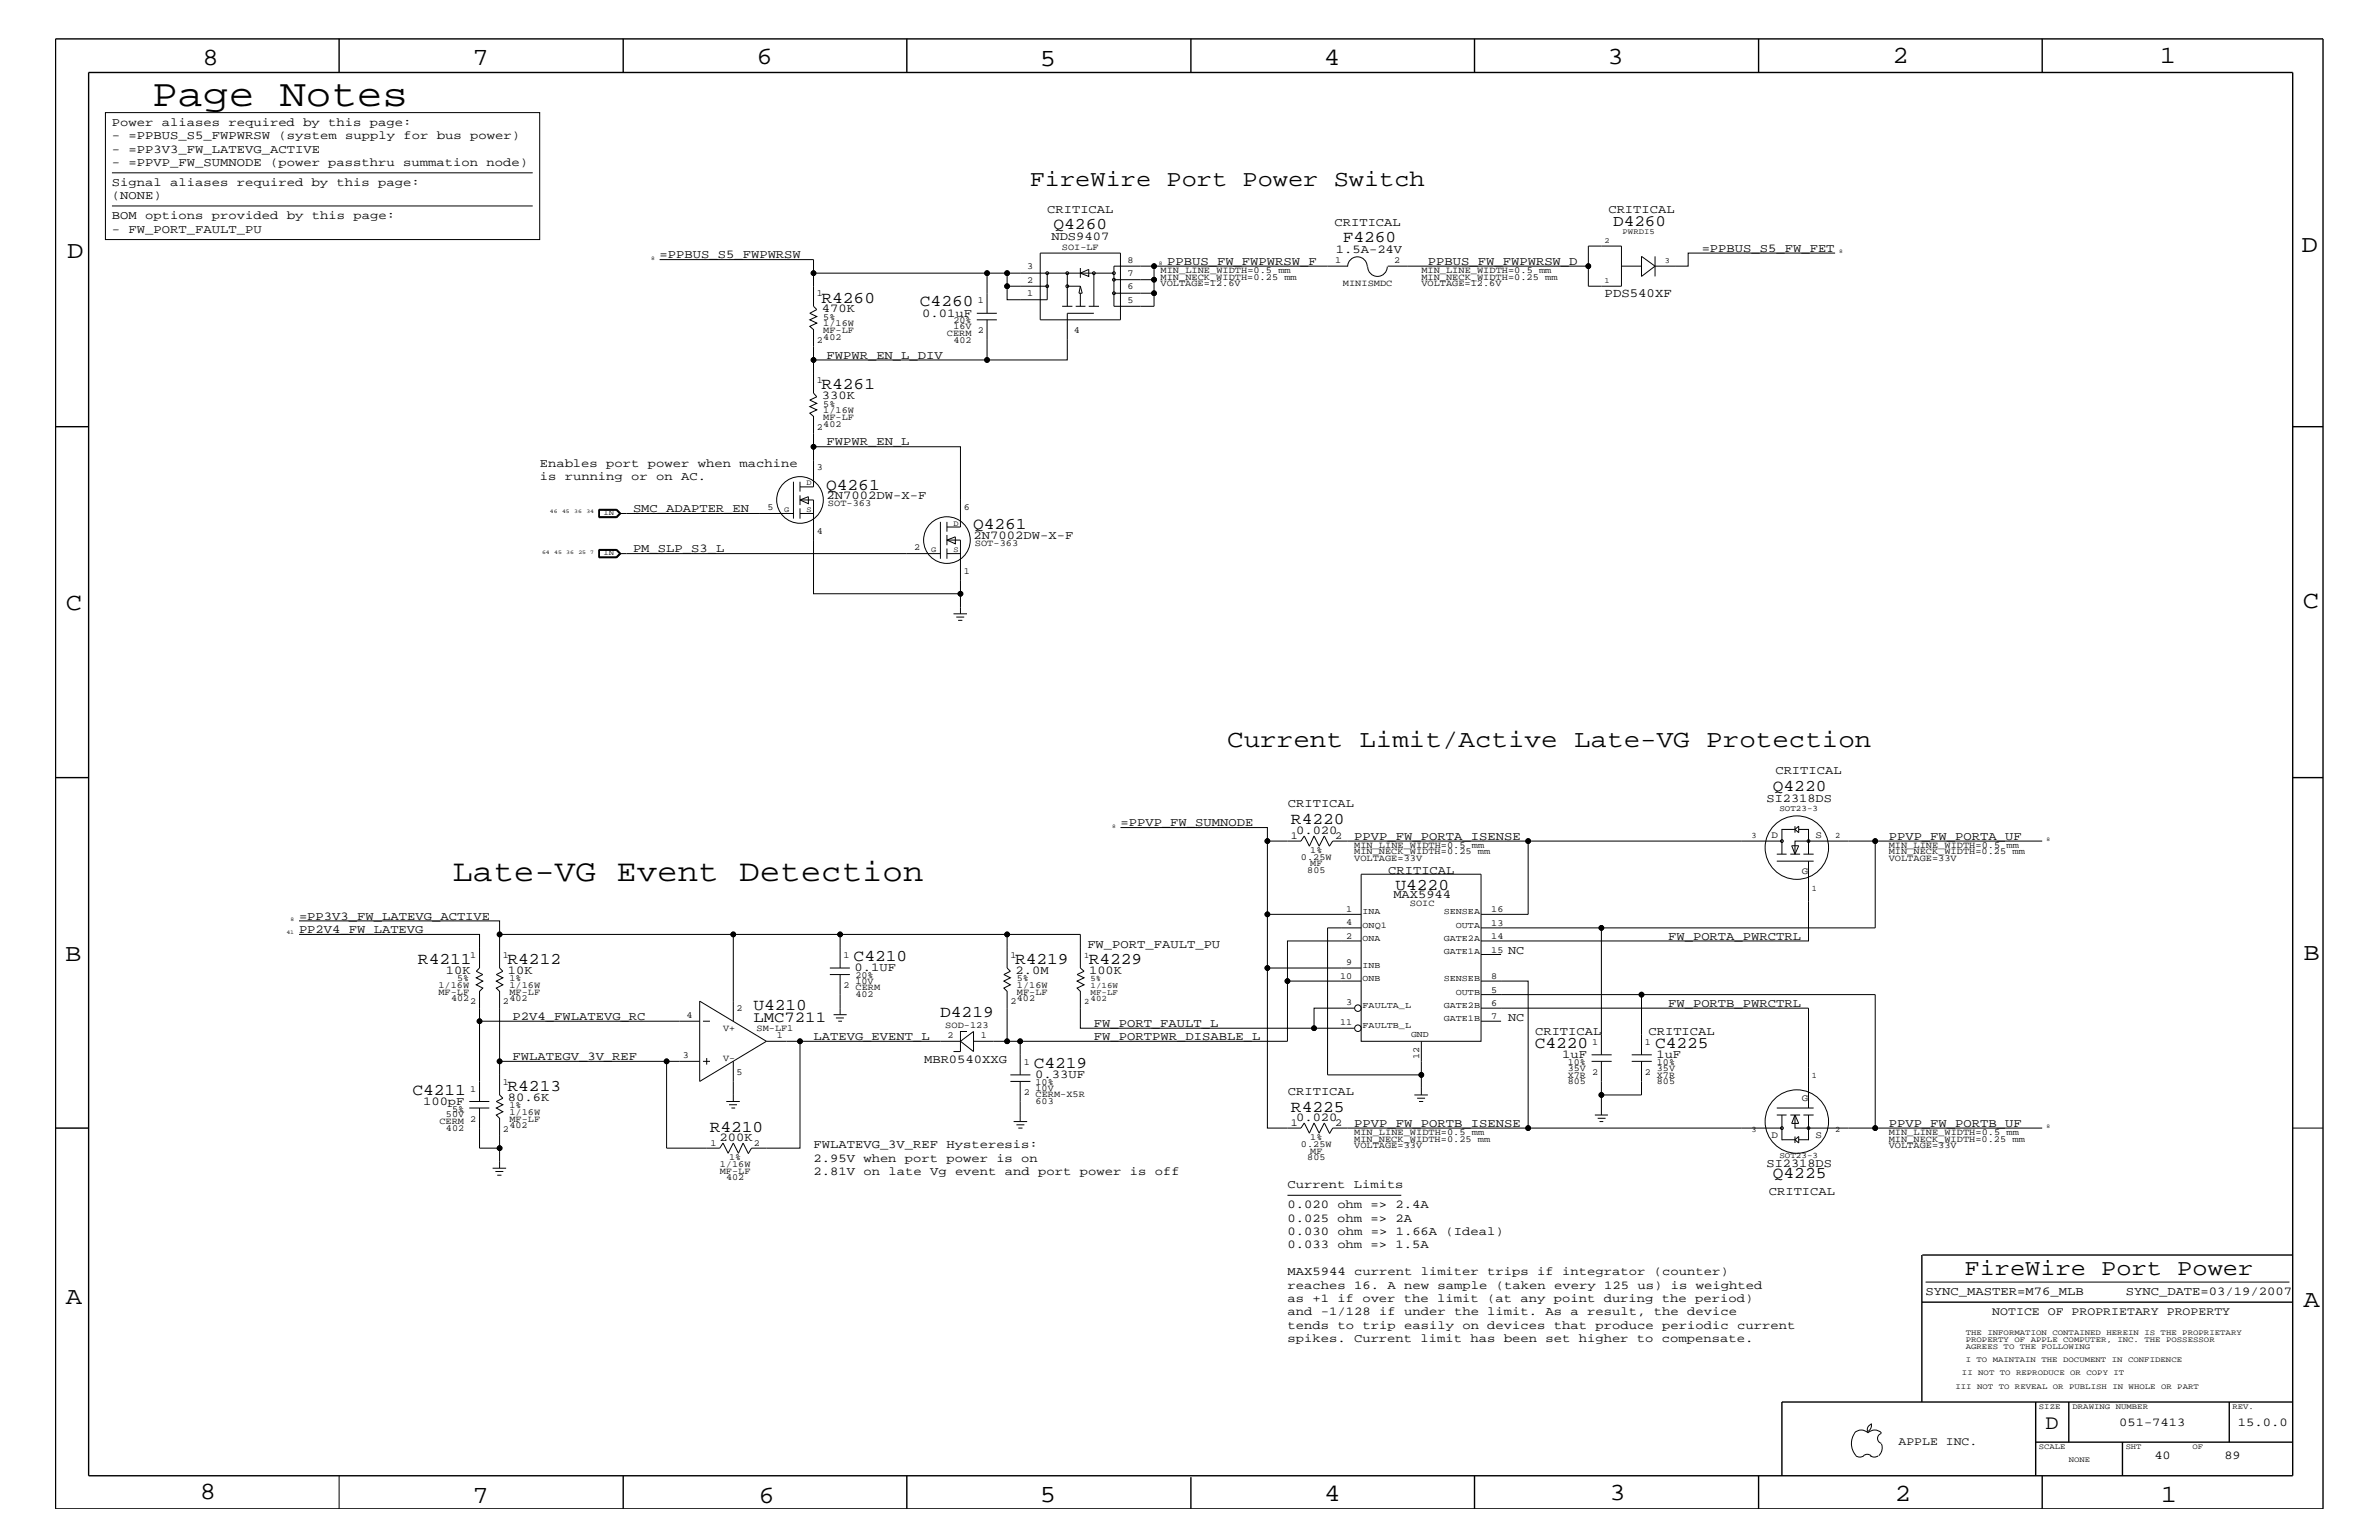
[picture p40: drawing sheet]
<svg xmlns="http://www.w3.org/2000/svg" width="432mm" height="279mm" viewBox="0 0 432 279" stroke-linecap="round" stroke-linejoin="round" font-family="sans-serif">
<defs><g id="words">
<text font-size="7" x="27.6" y="19.2">Page Notes</text>
<text font-size="5.6" x="82.1" y="159.9">Late-VG Event Detection</text>
<g font-size="4.5">
<text x="36.7" y="11.7">8</text>
<text x="85.8" y="11.7">7</text>
<text x="137.3" y="11.5">6</text>
<text x="240.3" y="11.7">4</text>
<text x="291.8" y="11.5">3</text>
<text x="343.5" y="11.5">2</text>
<text x="392" y="11.5">1</text>
<text x="188.7" y="12.1">5</text>
<text x="12.2" y="46.8">D</text>
<text x="417.7" y="45.7">D</text>
<text x="11.9" y="110.6">C</text>
<text x="418" y="110.3">C</text>
<text x="222.8" y="135.6">Current Limit/Active Late-VG Protection</text>
<text x="11.9" y="174.3">B</text>
<text x="418.1" y="174.2">B</text>
<text x="11.9" y="236.7">A</text>
<text x="418.1" y="237.1">A</text>
<text x="36.2" y="271.9">8</text>
<text x="85.8" y="272.7">7</text>
<text x="137.7" y="272.7">6</text>
<text x="188.7" y="272.5">5</text>
<text x="240.4" y="272.3">4</text>
<text x="292.1" y="272.2">3</text>
<text x="343.9" y="272.3">2</text>
<text x="392.2" y="272.6">1</text>
</g>
<g font-size="4.1">
<text x="186.9" y="33.7">FireWire Port Power Switch</text>
<text x="356.6" y="231.3">FireWire Port Power</text>
</g>
<text font-size="3.7" x="371.3" y="259.3">D</text>
<g font-size="3">
<text x="191.2" y="41.5">Q4260</text>
<text x="243.7" y="44">F4260</text>
<text x="149.1" y="54.9">R4260</text>
<text x="167" y="55.6">C4260</text>
<text x="149.1" y="70.6">R4261</text>
<text x="149.9" y="88.8">Q4261</text>
<text x="176.6" y="96">Q4261</text>
<text x="321.8" y="143.5">Q4220</text>
<text x="234.3" y="149.5">R4220</text>
<text x="253.3" y="161.4">U4220</text>
<text x="75.9" y="174.9">R4211</text>
<text x="92.1" y="174.9">R4212</text>
<text x="154.9" y="174.4">C4210</text>
<text x="184.2" y="174.9">R4219</text>
<text x="197.6" y="174.9">R4229</text>
<text x="136.7" y="183.3">U4210</text>
<text x="170.6" y="184.6">D4219</text>
<text x="278.6" y="190.2">C4220</text>
<text x="300.4" y="190.2">C4225</text>
<text x="92.1" y="197.9">R4213</text>
<text x="187.6" y="193.7">C4219</text>
<text x="74.8" y="198.7">C4211</text>
<text x="234.3" y="201.7">R4225</text>
<text x="128.8" y="205.3">R4210</text>
<text x="321.8" y="213.8">Q4225</text>
</g>
<text font-size="2.9" x="292.8" y="40.9">D4260</text>
<text font-size="2.8" x="136.7" y="185.4">LMC7211</text>
<text font-size="2.3" x="291.3" y="53.9">PDS540XF</text>
<g font-size="2.2">
<text x="20.3" y="22.9">Power aliases required by this page:</text>
<text x="20.3" y="25.3">- =PPBUS_S5_FWPWRSW (system supply for bus power)</text>
<text x="20.3" y="27.7">- =PP3V3_FW_LATEVG_ACTIVE</text>
<text x="20.3" y="30.2">- =PPVP_FW_SUMNODE (power passthru summation node)</text>
<text x="20.3" y="33.7">Signal aliases required by this page:</text>
<text x="20.3" y="39.8">BOM options provided by this page:</text>
<text x="20.3" y="36.2">(NONE)</text>
<text x="190.1" y="38.6">CRITICAL</text>
<text x="242.2" y="41">CRITICAL</text>
<text x="291.9" y="38.6">CRITICAL</text>
<text x="20.3" y="42.3">- FW_PORT_FAULT_PU</text>
<text x="119.7" y="46.8">=PPBUS_S5_FWPWRSW</text>
<text x="190.8" y="43.5">NDS9407</text>
<text x="242.5" y="45.9">1.5A-24V</text>
<text x="308.9" y="45.7">=PPBUS_S5_FW_FET</text>
<text x="211.8" y="48">PPBUS_FW_FWPWRSW_F</text>
<text x="259.2" y="48">PPBUS_FW_FWPWRSW_D</text>
<text x="149.2" y="56.7">470K</text>
<text x="167.4" y="57.4">0.01uF</text>
<text x="150" y="65.1">FWPWR_EN_L_DIV</text>
<text x="149.2" y="72.4">330K</text>
<text x="150" y="80.8">FWPWR_EN_L</text>
<text x="98" y="87.1">is running or on AC.</text>
<text x="98" y="84.7">Enables port power when machine</text>
<text x="114.9" y="92.9">SMC_ADAPTER_EN</text>
<text x="150" y="90.5">2N7002DW-X-F</text>
<text x="114.9" y="100.2">PM_SLP_S3_L</text>
<text x="176.7" y="97.7">2N7002DW-X-F</text>
<text x="322.2" y="140.4">CRITICAL</text>
<text x="203.4" y="149.9">=PPVP_FW_SUMNODE</text>
<text x="233.8" y="146.5">CRITICAL</text>
<text x="320.6" y="145.6">SI2318DS</text>
<text x="235.2" y="151.2">0.020</text>
<text x="245.8" y="152.3">PPVP_FW_PORTA_ISENSE</text>
<text x="342.8" y="152.3">PPVP_FW_PORTA_UF</text>
<text x="252" y="158.6">CRITICAL</text>
<text x="54.3" y="166.9">=PP3V3_FW_LATEVG_ACTIVE</text>
<text x="252.9" y="163">MAX5944</text>
<text x="54.3" y="169.3">PP2V4_FW_LATEVG</text>
<text x="197.4" y="172">FW_PORT_FAULT_PU</text>
<text x="273.7" y="173.2">NC</text>
<text x="302.8" y="170.5">FW_PORTA_PWRCTRL</text>
<text x="80.9" y="176.7">10K</text>
<text x="92.2" y="176.7">10K</text>
<text x="155.1" y="176.2">0.1UF</text>
<text x="184.3" y="176.7">2.0M</text>
<text x="197.7" y="176.7">100K</text>
<text x="93" y="185">P2V4_FWLATEVG_RC</text>
<text x="273.7" y="185.3">NC</text>
<text x="302.8" y="182.7">FW_PORTB_PWRCTRL</text>
<text x="147.7" y="188.7">LATEVG_EVENT_L</text>
<text x="198.5" y="188.7">FW_PORTPWR_DISABLE_L</text>
<text x="198.5" y="186.3">FW_PORT_FAULT_L</text>
<text x="278.6" y="187.7">CRITICAL</text>
<text x="283.5" y="192">1uF</text>
<text x="299.2" y="187.7">CRITICAL</text>
<text x="300.7" y="192">1uF</text>
<text x="93" y="192.3">FWLATEGV_3V_REF</text>
<text x="167.7" y="192.9">MBR0540XXG</text>
<text x="187.9" y="195.6">0.33UF</text>
<text x="76.8" y="200.4">100pF</text>
<text x="92.2" y="199.8">80.6K</text>
<text x="233.8" y="198.7">CRITICAL</text>
<text x="235.2" y="203.4">0.020</text>
<text x="130.6" y="207">200K</text>
<text x="147.7" y="208.3">FWLATEVG_3V_REF Hysteresis:</text>
<text x="245.8" y="204.4">PPVP_FW_PORTB_ISENSE</text>
<text x="342.8" y="204.4">PPVP_FW_PORTB_UF</text>
<text x="147.7" y="213.2">2.81V on late Vg event and port power is off</text>
<text x="147.7" y="210.8">2.95V when port power is on</text>
<text x="233.7" y="215.6">Current Limits</text>
<text x="320.6" y="211.7">SI2318DS</text>
<text x="233.7" y="221.7">0.025 ohm =&gt; 2A</text>
<text x="233.7" y="219.2">0.020 ohm =&gt; 2.4A</text>
<text x="321.1" y="216.9">CRITICAL</text>
<text x="233.7" y="224.1">0.030 ohm =&gt; 1.66A (Ideal)</text>
<text x="233.7" y="226.5">0.033 ohm =&gt; 1.5A</text>
<text x="233.7" y="233.8">reaches 16. A new sample (taken every 125 us) is weighted</text>
<text x="233.7" y="231.3">MAX5944 current limiter trips if integrator (counter)</text>
<text x="233.7" y="238.6">and -1/128 if under the limit. As a result, the device</text>
<text x="233.7" y="236.2">as +1 if over the limit (at any point during the period)</text>
<text x="349.5" y="235">SYNC_MASTER=M76_MLB</text>
<text x="385.8" y="235">SYNC_DATE=03/19/2007</text>
<text x="233.7" y="243.5">spikes. Current limit has been set higher to compensate.</text>
<text x="233.7" y="241.1">tends to trip easily on devices that produce periodic current</text>
<text x="384.6" y="258.7">051-7413</text>
<text x="406.2" y="258.7">15.0.0</text>
<text x="391" y="264.7">40</text>
<text x="403.7" y="264.7">89</text>
</g>
<g font-size="2.1">
<text x="361.6" y="238.6">NOTICE OF PROPRIETARY PROPERTY</text>
<text x="344.6" y="262.2">APPLE INC.</text>
</g>
<g font-size="1.9">
<text x="234.3" y="152.2">1</text>
<text x="242.3" y="152.2">2</text>
<text x="234.3" y="204.3">1</text>
<text x="242.3" y="204.3">2</text>
</g>
<g font-size="1.8">
<text x="321.6" y="152">D</text>
<text x="329.5" y="152">S</text>
<text x="327.1" y="158.6">G</text>
<text x="327.1" y="199.8">G</text>
<text x="321.6" y="206.5">D</text>
<text x="329.5" y="206.5">S</text>
</g>
<g font-size="1.7">
<text x="192.7" y="45.3">SOI-LF</text>
<text x="204.6" y="47.7">8</text>
<text x="242.3" y="47.7">1</text>
<text x="253.1" y="47.7">2</text>
<text x="148.3" y="53.8">1</text>
<text x="186.4" y="53.8">1</text>
<text x="186.4" y="51.3">2</text>
<text x="186.4" y="48.9">3</text>
<text x="204.6" y="52.5">6</text>
<text x="204.6" y="50.2">7</text>
<text x="210.7" y="49.6">MIN_LINE_WIDTH=0.5 mm</text>
<text x="210.7" y="50.7">MIN_NECK_WIDTH=0.25 mm</text>
<text x="210.7" y="51.9">VOLTAGE=12.6V</text>
<text x="243.8" y="51.9">MINISMDC</text>
<text x="258" y="50.7">MIN_NECK_WIDTH=0.25 mm</text>
<text x="258" y="51.9">VOLTAGE=12.6V</text>
<text x="258" y="49.6">MIN_LINE_WIDTH=0.5 mm</text>
<text x="149.4" y="59.2">1/16W</text>
<text x="149.4" y="58">5%</text>
<text x="173.1" y="59.7">16V</text>
<text x="173.1" y="58.6">20%</text>
<text x="177.5" y="55">1</text>
<text x="204.6" y="55">5</text>
<text x="148.3" y="62.3">2</text>
<text x="149.4" y="61.7">402</text>
<text x="149.4" y="60.4">MF-LF</text>
<text x="171.9" y="60.9">CERM</text>
<text x="173.1" y="62.2">402</text>
<text x="177.5" y="60.4">2</text>
<text x="194.9" y="60.4">4</text>
<text x="148.3" y="69.5">1</text>
<text x="149.4" y="77.4">402</text>
<text x="149.4" y="75">1/16W</text>
<text x="149.4" y="76.2">MF-LF</text>
<text x="149.4" y="73.8">5%</text>
<text x="148.3" y="78">2</text>
<text x="148.3" y="85.3">3</text>
<text x="139.3" y="92.6">5</text>
<text x="150.3" y="91.8">SOT-363</text>
<text x="174.9" y="92.6">6</text>
<text x="148.3" y="96.8">4</text>
<text x="165.9" y="99.9">2</text>
<text x="177" y="99.1">SOT-363</text>
<text x="174.9" y="104.1">1</text>
<text x="236.1" y="156">0.25W</text>
<text x="237.8" y="154.7">1%</text>
<text x="245.8" y="153.8">MIN_LINE_WIDTH=0.5 mm</text>
<text x="245.8" y="155">MIN_NECK_WIDTH=0.25 mm</text>
<text x="342.8" y="153.8">MIN_LINE_WIDTH=0.5 mm</text>
<text x="342.8" y="155">MIN_NECK_WIDTH=0.25 mm</text>
<text x="237.3" y="158.4">805</text>
<text x="237.8" y="157.2">MF</text>
<text x="245.8" y="156.2">VOLTAGE=33V</text>
<text x="342.8" y="156.2">VOLTAGE=33V</text>
<text x="244.3" y="165.4">1</text>
<text x="244.3" y="167.8">4</text>
<text x="255.9" y="164.4">SOIC</text>
<text x="270.7" y="165.6">16</text>
<text x="85.3" y="173.8">1</text>
<text x="91.3" y="173.8">1</text>
<text x="153.1" y="173.8">1</text>
<text x="183.4" y="173.8">1</text>
<text x="244.3" y="170.3">2</text>
<text x="270.7" y="172.8">15</text>
<text x="270.7" y="170.4">14</text>
<text x="270.7" y="168">13</text>
<text x="79.6" y="179.3">1/16W</text>
<text x="83" y="178">5%</text>
<text x="92.5" y="179.3">1/16W</text>
<text x="92.5" y="178">1%</text>
<text x="153.1" y="179.3">2 CERM</text>
<text x="155.3" y="177.4">20%</text>
<text x="155.3" y="178.5">10V</text>
<text x="184.6" y="179.3">1/16W</text>
<text x="184.6" y="178">5%</text>
<text x="243.2" y="177.6">10</text>
<text x="244.3" y="175.1">9</text>
<text x="270.7" y="177.7">8</text>
<text x="79.6" y="180.5">MF-LF</text>
<text x="81.9" y="181.6">402</text>
<text x="85.3" y="182.2">2</text>
<text x="91.3" y="182.2">2</text>
<text x="92.5" y="180.5">MF-LF</text>
<text x="92.5" y="181.6">402</text>
<text x="124.6" y="184.7">4</text>
<text x="133.7" y="183.5">2</text>
<text x="155.3" y="181">402</text>
<text x="183.4" y="182.2">2</text>
<text x="184.6" y="181.6">402</text>
<text x="184.6" y="180.5">MF-LF</text>
<text x="244.3" y="182.4">3</text>
<text x="270.7" y="184.9">7</text>
<text x="270.7" y="182.5">6</text>
<text x="270.7" y="180.1">5</text>
<text x="124" y="192">3</text>
<text x="131.2" y="187.1">V+</text>
<text x="137.3" y="187.1">SM-LF1</text>
<text x="141" y="188.3">1</text>
<text x="171.6" y="186.5">SOD-123</text>
<text x="172" y="188.3">2</text>
<text x="178.1" y="188.3">1</text>
<text x="243.2" y="186">11</text>
<text x="289" y="189.5">1</text>
<text x="298.5" y="189.5">1</text>
<text x="91.3" y="196.8">1</text>
<text x="131.2" y="192.6">V-</text>
<text x="133.7" y="195">5</text>
<text x="185.8" y="193.2">1</text>
<text x="188" y="197.9">10V</text>
<text x="188" y="196.8">10%</text>
<text x="257.6" y="192.2" transform="rotate(-90 257.6 192.2)">12</text>
<text x="284.6" y="195.5">X7R</text>
<text x="284.6" y="196.7">805</text>
<text x="284.6" y="193.2">10%</text>
<text x="284.6" y="194.3">35V</text>
<text x="289" y="195">2</text>
<text x="298.5" y="195">2</text>
<text x="300.7" y="194.3">35V</text>
<text x="300.7" y="193.2">10%</text>
<text x="300.7" y="196.7">805</text>
<text x="300.7" y="195.5">X7R</text>
<text x="79.8" y="204">CERM</text>
<text x="80.9" y="202.7">50V</text>
<text x="82" y="201.7">5%</text>
<text x="85.3" y="198.1">1</text>
<text x="85.3" y="203.5">2</text>
<text x="92.5" y="203.5">MF-LF</text>
<text x="92.5" y="201">1%</text>
<text x="92.5" y="202.3">1/16W</text>
<text x="185.8" y="198.7">2 CERM-X5R</text>
<text x="188" y="200.3">603</text>
<text x="80.9" y="205.2">402</text>
<text x="91.3" y="205.3">2</text>
<text x="92.5" y="204.7">402</text>
<text x="128.9" y="208">1</text>
<text x="136.8" y="208">2</text>
<text x="236.1" y="208.1">0.25W</text>
<text x="237.8" y="209.3">MF</text>
<text x="237.8" y="206.9">1%</text>
<text x="245.8" y="205.9">MIN_LINE_WIDTH=0.5 mm</text>
<text x="245.8" y="207.1">MIN_NECK_WIDTH=0.25 mm</text>
<text x="245.8" y="208.3">VOLTAGE=33V</text>
<text x="342.8" y="205.9">MIN_LINE_WIDTH=0.5 mm</text>
<text x="342.8" y="207.1">MIN_NECK_WIDTH=0.25 mm</text>
<text x="342.8" y="208.3">VOLTAGE=33V</text>
<text x="130.6" y="213">MF-LF</text>
<text x="130.6" y="211.7">1/16W</text>
<text x="131.8" y="214.2">402</text>
<text x="132.3" y="210.5">1%</text>
<text x="237.3" y="210.5">805</text>
</g>
<g font-size="1.6">
<text x="247.3" y="165.9">INA</text>
<text x="262" y="165.9">SENSEA</text>
<text x="247.3" y="170.7">ONA</text>
<text x="247.3" y="168.3">ONQ1</text>
<text x="262" y="173.2">GATE1A</text>
<text x="262" y="170.7">GATE2A</text>
<text x="264.2" y="168.3">OUTA</text>
<text x="247.3" y="178">ONB</text>
<text x="247.3" y="175.6">INB</text>
<text x="262" y="178">SENSEB</text>
<text x="247.3" y="182.9">FAULTA_L</text>
<text x="262" y="185.3">GATE1B</text>
<text x="262" y="182.9">GATE2B</text>
<text x="264.2" y="180.5">OUTB</text>
<text x="247.3" y="186.5">FAULTB_L</text>
<text x="256.1" y="188.1">GND</text>
</g>
<g font-size="1.5">
<text x="323" y="147.1">SOT23-3</text>
<text x="317.9" y="152">3</text>
<text x="333.1" y="152">2</text>
<text x="328.8" y="161.7">1</text>
<text x="196.8" y="173.8">1</text>
<text x="198" y="178">5%</text>
<text x="198" y="179.3">1/16W</text>
<text x="196.8" y="182.2">2</text>
<text x="198" y="181.6">402</text>
<text x="198" y="180.5">MF-LF</text>
<text x="328.8" y="195.6">1</text>
<text x="317.9" y="205.3">3</text>
<text x="333.1" y="205.3">2</text>
<text x="323" y="210.2">SOT23-3</text>
</g>
<g font-size="1.4">
<text x="291.3" y="44.1">2</text>
<text x="294.5" y="42.5">PWRDI5</text>
<text x="302.2" y="47.7">3</text>
<text x="291.3" y="51.3">1</text>
<text x="146.4" y="88.1">D</text>
<text x="109.6" y="93.5">IN</text>
<text x="142.3" y="92.8">G</text>
<text x="146.4" y="92.9">S</text>
<text x="173.1" y="95.4">D</text>
<text x="109.6" y="100.8">IN</text>
<text x="169" y="100.1">G</text>
<text x="173.1" y="100.2">S</text>
<text x="356.8" y="242.3">THE INFORMATION CONTAINED HEREIN IS THE PROPRIETARY</text>
<text x="356.8" y="243.5">PROPERTY OF APPLE COMPUTER, INC. THE POSSESSOR</text>
<text x="356.8" y="244.7">AGREES TO THE FOLLOWING</text>
<text x="354.9" y="252">III NOT TO REVEAL OR PUBLISH IN WHOLE OR PART</text>
<text x="356.1" y="249.5">II NOT TO REPRODUCE OR COPY IT</text>
<text x="356.8" y="247.1">I TO MAINTAIN THE DOCUMENT IN CONFIDENCE</text>
<text x="370.1" y="255.6">SIZE</text>
<text x="376.2" y="255.6">DRAWING NUMBER</text>
<text x="405.2" y="255.6">REV.</text>
<text x="370.1" y="262.9">SCALE</text>
<text x="385.8" y="262.9">SHT</text>
<text x="397.9" y="262.9">OF</text>
<text x="375.5" y="265.3">NONE</text>
</g>
<g font-size="1">
<text x="118.2" y="47.1">8</text>
<text x="333.8" y="45.9">8</text>
<text x="210.3" y="48">8</text>
<text x="99.8" y="93.2">46</text>
<text x="102" y="93.2">45</text>
<text x="104.2" y="93.2">36</text>
<text x="106.4" y="93.2">34</text>
<text x="98.4" y="100.4">64</text>
<text x="100.6" y="100.4">45</text>
<text x="102.8" y="100.4">36</text>
<text x="105" y="100.4">25 7</text>
<text x="201.8" y="150.1">8</text>
<text x="371.4" y="152.6">8</text>
<text x="52.7" y="167.1">8</text>
<text x="52" y="169.5">41</text>
<text x="371.4" y="204.7">8</text>
</g>
</g></defs>
<g fill="none" stroke="#000" stroke-width=".18">
<path d="M19.1 20.4h78.9v23.1h-78.9zM20.3 31.4h76.4M20.3 37.4h76.4M119.7 47.1h28v2.5h31.5M147.7 49.6v6l.6 .6-1.3 .6 1.3 .6-1.3 .6 1.3 .6-1.3 .6 .7 .6v5.5h31.5M177.3 58h3.6M177.3 56.8h3.6M182.8 49.6v4.8h7.3v-4.8M182.8 51.9h7.3M188.8 45.9h14.6v12.1h-14.6zM192.8 55.6h1.8M193.7 49.6v6"/>
<path d="M193.7 51.9h2.4M195.2 55.6h1.8M196.1 49.6l1.5-.7v1.3zM196.1 48.6v1.8M196.1 53.2v2.4M196.1 51.9l.3 1.3h-.6zM197.6 55.6h1.9M198.5 56.8h-4.8v8.5h-14.5v-7.3M198.5 49.6v6M202.2 49.6h-23v7.2M202.2 53.2h7.3M202.2 50.7h7.3"/>
<path d="M209.5 48.3v7.3h-7.3v-7.3h42.4M244.6 48.4a1.78 1.78 0 0 1 1.8-1.8 1.78 1.78 0 0 1 1.8 1.8M248.2 48.4a1.78 1.78 0 0 0 1.8 1.8 1.78 1.78 0 0 0 1.8-1.8M251.9 48.3h36.4M288.3 44.6h6v7.3h-6zM294.3 48.3h3.6M297.9 46.5l2.5 1.8-2.5 1.9zM300.4 46.5v3.7M333.1 45.9h-26.7v2.4h-6M147.7 65.3v6l.6 .7-1.3 .6 1.3 .6-1.3 .6 1.3 .6-1.3 .6 .7 .6v5.5h26.6v14.5h-2.4M108.7 92.4h3.2l.8 .8-.8 .7h-3.2zM108.7 99.7h3.2l.8 .7-.8 .8h-3.2z"/>
<path d="M108.7 93.8h3.2M108.7 92.5h3.2M108.7 99.8h3.2M108.8 92.5v1.3M108.8 99.8v1.3M108.8 92.6h3l.6 .6M108.8 99.9h3l.6 .5M111.9 92.5l.6 .7-.6 .6M111.9 92.5l.7 .7-.7 .6M111.9 99.8l.6 .6-.6 .7M111.9 99.8l.7 .6-.7 .7M112.4 93.2h31.6"/>
<path d="M112.4 93.2l-.6 .6h-3M144 87.4v6.7M145.2 90.7l1.5-.6v1.3zM145.2 90.7h2.5v17h26.6M145.2 87.4v1.8M145.2 89.9v1.7M145.2 92.2v1.9M145.2 93.2h2.5M147.7 81.1v7.2h-2.5M170.7 94.7v6.7M171.9 98l1.5-.6v1.3zM171.9 98h2.4v13.4"/>
<path d="M171.9 94.7v1.8M171.9 97.1v1.8M171.9 99.5v1.9M108.7 101.1h3.2M112.4 100.4h58.3M112.4 100.4l-.6 .6h-3M171.9 100.4h2.4M173.1 111.4h2.4M173.6 112h1.4M173.9 112.6h.8M203.4 150.1h26.6v2.5h6.1l.6-.9 1 1.8 .8-1.8 .9 1.8 1-1.8 .9 1.8 .6-.9h81.5M230 152.6v13.3"/>
<path d="M247.1 158.6h21.7v30.3h-21.7zM277.4 152.6v13.3h-8.6M322.5 155h1.8M322.5 156.2h6.7M323.4 150.5h2.4M323.4 150.4v4.6M325 155h1.7M325.2 153.4h1.3l-.7 1.6zM325.8 150.5l.7-.6v1.2zM325.8 149.9v1.2M326.5 150.5h1.8M327.3 155h1.9"/>
<path d="M328.3 156.2v14.5h-59.5M328.3 150.4v4.6M340.4 152.6v15.7h-71.6M370.7 152.6h-44.9v2.4M54.3 169.5h32.7v6.1l-.6 .6 1.2 .6-1.2 .6 1.2 .6-1.2 .7 1.2 .6-.6 .6v5.4M54.3 167.1h36.4v2.4h42.4M90.7 169.5v6.1l.6 .6-1.2 .6 1.2 .6-1.2 .6 1.2 .7-1.2 .6 .6 .6v12.7h36.3M133.1 169.5v15.8M133.1 169.5h49.7M150.6 176.8h3.7M150.6 175.6h3.7M152.5 169.5v6.1"/>
<path d="M152.5 176.8v7.3M230 175.6v29.1h6.1l.6-1 1 1.9 .8-1.9 .9 1.9 1-1.9 .9 1.9M233.7 178v10.9h-48.5v6.1M247.1 170.7h-13.4v7.3h13.4M247.1 165.9h-17.1v9.7h17.1M247.1 168.3h-6.1v26.7h17M268.8 178h8.6v26.7h46M268.8 173.2h3.7M290.7 168.3v23.1M85.2 199.8h3.6M90.7 192.6v6.1l.6 .5-1.2 .6 1.2 .6-1.2 .6 1.2 .7-1.2 .6 .6 .6v5.4h-3.7v-7.3M121 192.6v15.7h9.6l.6-.9 1 1.8 .9-1.8 .9 1.8 .9-1.8 .9 1.8"/>
<path d="M127 185.3h-40v14.5M127 181.6l12.1 7.3-12.1 7.3zM127.6 185.3h1.3M127.6 192.6h1.3M128.3 192v1.2M131.8 199.8h2.5M133.1 192.6v7.2M139.1 188.9h35.2l2.4 1.9v-3.7l-2.4 1.8M145.2 188.9v19.4h-8.8l-.6 1M151.3 184.1h2.4M151.7 184.7h1.5M152.1 185.3h.7"/>
<path d="M175.5 187.1h-1.2v3.7h-1.2M176.7 188.9h6.1M183.4 196.2h3.6M183.4 195h3.6M185.2 196.2v7.3M245.8 186.5h-49.7v-6.6l-.6-.6 1.3-.6-1.3-.7 1.3-.6-1.3-.6 1.3-.6-.7-.6v-6.1h-13.3v6.1l.6 .6-1.2 .6 1.2 .6-1.2 .6 1.2 .7-1.2 .6 .6 .6v9h2.4M245.8 182.9h-7.3v3.6M256.7 198.7h2.5M257.2 199.2h1.5M257.6 199.8h.7M258 188.9v9.8M268.8 185.3h3.7"/>
<path d="M268.8 182.9h59.5v18.1M268.8 180.5h29.1M288.9 192.6h3.6M288.9 191.4h3.6M290.7 192.6v6.1h7.2v-6.1M290.7 198.7v3.6M296.2 192.6h3.6M296.2 191.4h3.6M297.9 191.4v-10.9h42.5v24.2M85.2 201h3.6M89.4 211.9h2.5M89.9 212.5h1.5"/>
<path d="M90.3 213.2h.7M90.7 208.3v3.6M132.3 200.4h1.5M132.8 201h.6M184 203.5h2.4M184.5 204.1h1.4M184.8 204.7h.8M233.7 216.9h20.6M277.4 204.7h-35.5l-.6 1M289.5 202.3h2.3M290 202.9h1.4M290.3 203.5h.7"/>
<path d="M322.5 201h6.7M322.5 202.3h1.8M323.4 202.3v4.6M323.4 206.8h2.4M325 202.3h1.7M325.8 202.3v2.4h44.9M325.8 206.2v1.2M325.8 206.8l.7-.6v1.2zM325.8 202.3l.7 1.5h-1.3zM326.5 206.8h1.8M327.3 202.3h1.9M328.3 202.3v4.6"/>
<path d="M416.1 204.7h5.5M349.5 232.6h66M336.6 260a1.69 1.69 0 0 1 2.4 0 1.72 1.72 0 0 1 2.5 0M339.6 258.3l.1 .1a1.27 1.27 0 0 1-.7 1.3M339.6 258.4a.99 .99 0 0 0-.6 1.4M61.6 267.7v6.1M336.6 260a3.3 3.3 0 0 0 .3 4.1M336.9 264.1l.7 .3 .7-.3M338.2 264.1l.7-.3 .7 .3M339.5 264.1l.7 .3 .7-.3M341.5 260.1a.93 .93 0 0 0-.7 .9 .93 .93 0 0 0 .7 .9M341.5 262l.1 .7a1.99 1.99 0 0 1-.6 1.4"/>
<circle cx="147.7" cy="49.6" r=".42"/>
<circle cx="179.2" cy="49.6" r=".42"/>
<circle cx="182.8" cy="49.6" r=".42"/>
<circle cx="182.8" cy="51.9" r=".42"/>
<circle cx="190.1" cy="51.9" r=".25"/>
<circle cx="190.1" cy="49.6" r=".25"/>
<circle cx="193.7" cy="51.9" r=".25"/>
<circle cx="193.7" cy="49.6" r=".25"/>
<circle cx="198.5" cy="49.6" r=".25"/>
<circle cx="202.2" cy="53.2" r=".25"/>
<circle cx="202.2" cy="49.6" r=".25"/>
<circle cx="202.2" cy="50.7" r=".25"/>
<circle cx="209.5" cy="48.3" r=".42"/>
<circle cx="209.5" cy="50.7" r=".42"/>
<circle cx="209.5" cy="53.2" r=".42"/>
<circle cx="288.3" cy="48.3" r=".42"/>
<circle cx="147.7" cy="65.3" r=".42"/>
<circle cx="179.2" cy="65.3" r=".42"/>
<circle cx="145.2" cy="90.7" r="4.2"/>
<circle cx="147.7" cy="81.1" r=".42"/>
<circle cx="171.9" cy="98" r="4.2"/>
<circle cx="174.3" cy="107.7" r=".42"/>
<circle cx="230" cy="152.6" r=".42"/>
<circle cx="277.4" cy="152.6" r=".42"/>
<circle cx="323.4" cy="152.6" r=".25"/>
<circle cx="326.1" cy="153.8" r="5.8"/>
<circle cx="328.3" cy="152.6" r=".25"/>
<circle cx="340.4" cy="152.6" r=".42"/>
<circle cx="90.7" cy="169.5" r=".42"/>
<circle cx="133.1" cy="169.5" r=".42"/>
<circle cx="152.5" cy="169.5" r=".42"/>
<circle cx="182.8" cy="169.5" r=".42"/>
<circle cx="230" cy="175.6" r=".42"/>
<circle cx="230" cy="165.9" r=".42"/>
<circle cx="233.7" cy="178" r=".42"/>
<circle cx="290.7" cy="168.3" r=".42"/>
<circle cx="87" cy="185.3" r=".42"/>
<circle cx="90.7" cy="192.6" r=".42"/>
<circle cx="121" cy="192.6" r=".42"/>
<circle cx="145.2" cy="188.9" r=".42"/>
<circle cx="182.8" cy="188.9" r=".42"/>
<circle cx="185.2" cy="188.9" r=".42"/>
<circle cx="238.5" cy="186.5" r=".42"/>
<circle cx="246.5" cy="186.5" r=".59"/>
<circle cx="246.5" cy="182.9" r=".59"/>
<circle cx="258" cy="195" r=".42"/>
<circle cx="290.7" cy="198.7" r=".42"/>
<circle cx="297.9" cy="180.5" r=".42"/>
<circle cx="90.7" cy="208.3" r=".42"/>
<circle cx="277.4" cy="204.7" r=".42"/>
<circle cx="323.4" cy="204.7" r=".25"/>
<circle cx="326.1" cy="203.5" r="5.8"/>
<circle cx="328.3" cy="204.7" r=".25"/>
<circle cx="340.4" cy="204.7" r=".42"/>
</g>
<g fill="none" stroke="#000" stroke-width=".25">
<path d="M10.1 7.1h411.5v266.7h-411.5zM16.1 13.2h400v254.5h-400zM61.6 7.1v6.1M113.1 7.1v6.1M164.6 7.1v6.1M216.2 7.1v6.1M267.6 7.1v6.1M319.2 7.1v6.1M370.7 7.1v6.1M10.1 77.4h6M416.1 77.4h5.5M10.1 141.1h6"/>
<path d="M416.1 141.1h5.5M10.1 204.7h6M348.8 236.2h67.3M348.8 227.7v26.7M348.9 227.7h67.2M369.5 254.4v13.3M375.5 254.4v7.2M404.6 254.4v7.2M416.1 254.4h-92.7v13.3M113.1 267.7v6.1M164.6 267.7v6.1M216.2 268v5.8"/>
<path d="M267.6 267.7v6.1M319.2 267.7v6.1M369.5 261.6h46.6M370.7 267.7v6.1M385.2 261.6v6.1"/>
</g>
<g fill="#000">
<circle cx="147.7" cy="49.6" r=".42"/>
<circle cx="179.2" cy="49.6" r=".42"/>
<circle cx="182.8" cy="49.6" r=".42"/>
<circle cx="182.8" cy="51.9" r=".42"/>
<circle cx="209.5" cy="48.3" r=".42"/>
<circle cx="209.5" cy="50.7" r=".42"/>
<circle cx="209.5" cy="53.2" r=".42"/>
<circle cx="288.3" cy="48.3" r=".42"/>
<circle cx="147.7" cy="65.3" r=".42"/>
<circle cx="179.2" cy="65.3" r=".42"/>
<circle cx="147.7" cy="81.1" r=".42"/>
<circle cx="174.3" cy="107.7" r=".42"/>
<circle cx="230" cy="152.6" r=".42"/>
<circle cx="277.4" cy="152.6" r=".42"/>
<circle cx="340.4" cy="152.6" r=".42"/>
<circle cx="90.7" cy="169.5" r=".42"/>
<circle cx="133.1" cy="169.5" r=".42"/>
<circle cx="152.5" cy="169.5" r=".42"/>
<circle cx="182.8" cy="169.5" r=".42"/>
<circle cx="230" cy="175.6" r=".42"/>
<circle cx="230" cy="165.9" r=".42"/>
<circle cx="233.7" cy="178" r=".42"/>
<circle cx="290.7" cy="168.3" r=".42"/>
<circle cx="87" cy="185.3" r=".42"/>
<circle cx="90.7" cy="192.6" r=".42"/>
<circle cx="121" cy="192.6" r=".42"/>
<circle cx="145.2" cy="188.9" r=".42"/>
<circle cx="182.8" cy="188.9" r=".42"/>
<circle cx="185.2" cy="188.9" r=".42"/>
<circle cx="238.5" cy="186.5" r=".42"/>
<circle cx="258" cy="195" r=".42"/>
<circle cx="290.7" cy="198.7" r=".42"/>
<circle cx="297.9" cy="180.5" r=".42"/>
<circle cx="90.7" cy="208.3" r=".42"/>
<circle cx="277.4" cy="204.7" r=".42"/>
<circle cx="340.4" cy="204.7" r=".42"/>
</g>
<use href="#words"/>
</svg>
